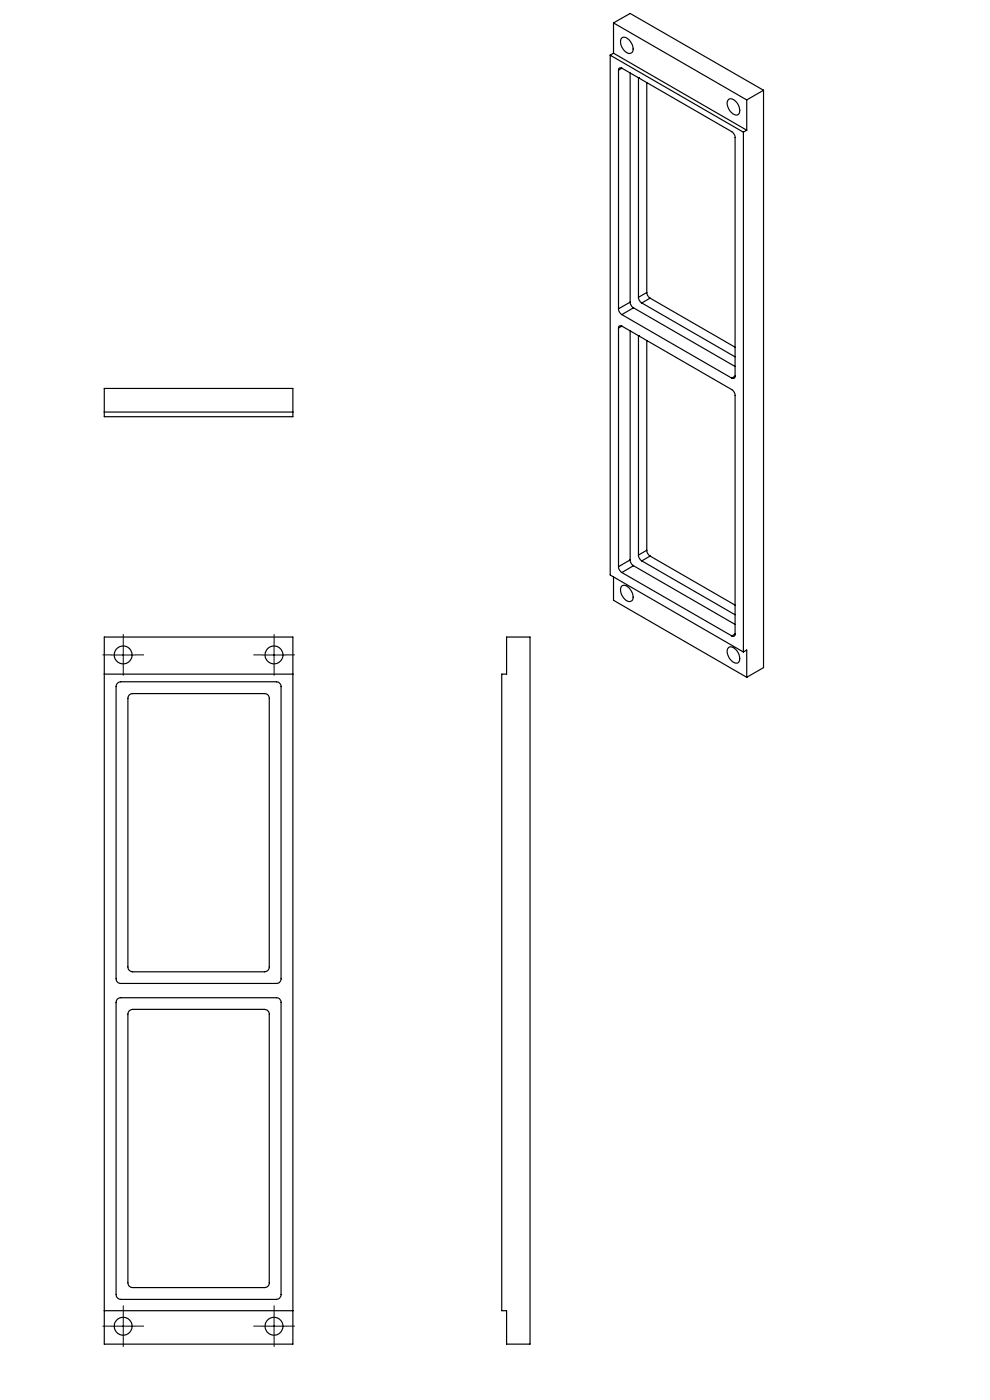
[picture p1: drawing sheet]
<svg xmlns="http://www.w3.org/2000/svg" width="210mm" height="297mm" viewBox="0 0 210 297" stroke-linecap="round" stroke-linejoin="round" font-family="sans-serif">
<g fill="none" stroke="#000" stroke-width=".25">
<path d="M129.4 11.7l28.3 16.3M129.4 11.7v110.3l28.3 16.3M130.1 4.9l3.6-2 28.3 16.3M130.1 4.9l28.3 16.3M130.1 11.3l28.3 16.3M130.1 4.9v6.4M130.1 11.3l-.7 .4M131.2 14.9v50.6M131.9 14.5l23.3 13.4a1.6 1.6 0 0 1 .7 1.3v50.6M131.9 14.5a.44 .44 0 0 0-.5-.1 .44 .44 0 0 0-.2 .5M131.9 14.5l-.7 .4M131.9 8a1.95 1.95 0 0 1 2.3 1.6l.1 .4a.92 .92 0 0 1-.3 1.2 .92 .92 0 0 1-1.2-.1 2.38 2.38 0 0 1-.9-3.1z"/>
<path d="M133.7 15.5v48.6M135.4 16.5h.1M135.4 16.5v46.6M137.2 17.5v44.6M162 19.2l-3.6 2M162 19.2v122.4l-3.6 2.1M154.6 21.1a2 2 0 0 1 2.3 2 .9 .9 0 0 1-.3 1.2 .9 .9 0 0 1-1.2-.2 2.59 2.59 0 0 1-1-2.8zM157.7 28v110.3M158.4 27.6l-.7 .4M158.4 21.2v6.4M131.2 65.5a1.6 1.6 0 0 0 .7 1.2M131.2 69.6v50.6"/>
<path d="M131.9 69.2l23.3 13.5a1.6 1.6 0 0 1 .7 1.2v50.6M131.9 69.2a.44 .44 0 0 0-.5-.1 .44 .44 0 0 0-.2 .5M131.9 66.7l23.3 13.5M131.9 69.2l-.7 .4M133.7 64.1l.1 .5 .6 .7M133.7 70.2v48.6M133.7 64.1l-2.5 1.4M134.4 65.3l21.5 12.4M134.4 65.3l-2.5 1.4M135.4 63.1l.1 .5 .6 .7M135.4 71.2h.1M135.4 71.2v46.6"/>
<path d="M136.1 64.3l19.8 11.4M137.2 62.1l.1 .5 .6 .6M137.2 62.1l-1.8 1M137.2 72.2v44.5M137.9 63.2l-1.8 1.1M137.9 63.2l18 10.5M155.9 79.8a.44 .44 0 0 1-.2 .5 .44 .44 0 0 1-.5-.1M155.9 79.8l-.7 .4M22.1 82.4h40v6h-40zM22.1 87.4h40M133.7 118.8a1.6 1.6 0 0 0 .7 1.2M133.7 118.8l-2.5 1.4"/>
<path d="M135.4 117.8a1.6 1.6 0 0 0 .7 1.2M136.1 119l19.8 11.4M137.2 116.7a1.6 1.6 0 0 0 .7 1.3M137.2 116.7l-1.8 1.1M137.9 118l-1.8 1M137.9 118l18 10.4M22.1 135.1h40v150h-40zM107.5 135.1h4.9v150h-4.9v-7h-1.1v-135.1h1.1zM130.1 122.4v4.9l28.3 16.4M131.2 120.2a1.6 1.6 0 0 0 .7 1.3M131.9 121.5l23.3 13.4M131.9 124.3a1.95 1.95 0 0 1 2.3 1.6l.1 .4a.92 .92 0 0 1-.3 1.2 .92 .92 0 0 1-1.2-.2 2.38 2.38 0 0 1-.9-3z"/>
<path d="M134.4 120l21.5 12.5M134.4 120l-2.5 1.5M154.6 137.3a2 2 0 0 1 2.3 2 .9 .9 0 0 1-.3 1.2 .9 .9 0 0 1-1.2-.1 2.59 2.59 0 0 1-1-2.9zM155.9 134.5a.42 .42 0 0 1-.2 .5 .42 .42 0 0 1-.5-.1M155.9 134.5l-.7 .4M157.7 138.3l.7-.4v5.8M22.1 143h40M24.9 145l.7-.4h33a1.02 1.02 0 0 1 1 1.1v61.9a.96 .96 0 0 1-1 1h-33a.96 .96 0 0 1-1-1v-61.9zM27.4 147.4l.7-.3h28a.97 .97 0 0 1 1 1.1v56.9a1.02 1.02 0 0 1-1 1.1h-28a1.02 1.02 0 0 1-1-1.1v-56.9zM24.9 211.9l.5-.2h33.2a.96 .96 0 0 1 1 1v61.9a1.02 1.02 0 0 1-1 1.1h-33a1.02 1.02 0 0 1-1-1.1v-61.9zM27.4 214.5l.7-.4h28a1.02 1.02 0 0 1 1 1.1v56.9a.97 .97 0 0 1-1 1.1h-28a.97 .97 0 0 1-1-1.1v-56.9zM22.1 278.1h40"/>
<circle cx="26.1" cy="138.9" r="1.9"/>
<circle cx="58.1" cy="138.9" r="1.91"/>
<circle cx="26.1" cy="281.4" r="1.9"/>
<circle cx="58.1" cy="281.3" r="1.91"/>
</g>
<g fill="none" stroke="#000" stroke-width=".21" stroke-dasharray="30.5 1.3 1.3 1.3" stroke-linecap="butt">
<path d="M23.6 138.9h-1.9M26.1 136.4v-1.9M28.6 138.9h1.9M55.6 138.9h-1.9M58.1 136.4v-1.9M60.6 138.9h1.9M26.1 141.4v1.9M58.1 141.4v1.9M26.1 278.8v-1.9M58.1 278.8v-1.9M23.6 281.3h-1.9M26.1 283.8v1.9"/>
<path d="M28.6 281.3h1.9M55.6 281.3h-1.9M58.1 283.8v1.9M60.6 281.3h1.9"/>
</g>
<path d="M23.6 139h5M26.1 136.5v5M55.6 139h5M58.1 136.5v5M26.1 278.8v5M58.1 278.8v5M23.6 281.3h5M55.6 281.3h5" fill="none" stroke="#000" stroke-width=".21"/>
</svg>
